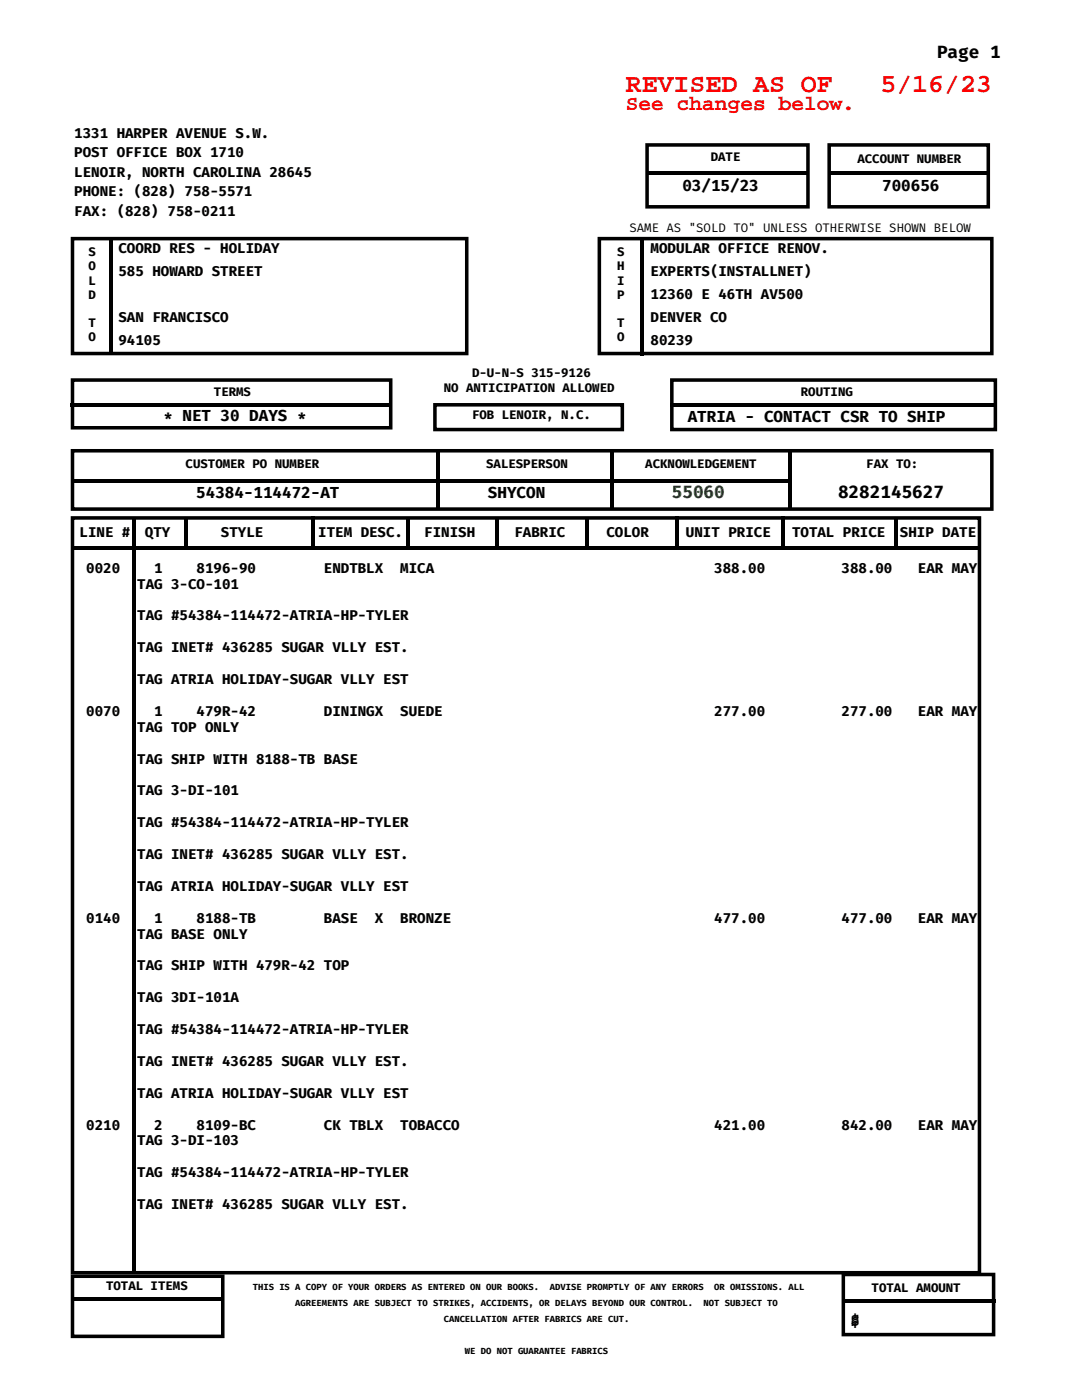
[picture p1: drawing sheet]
<svg xmlns="http://www.w3.org/2000/svg" width="216mm" height="279mm" viewBox="0 0 216 279" stroke-linecap="round" stroke-linejoin="round" font-family="sans-serif">
<defs><g id="words">
<g font-size="5.3" fill="#f00">
<text x="124.9" y="18.3">REVISED AS OF</text>
<text x="175.7" y="18.3">5/16/23</text>
</g>
<text font-size="4.2" fill="#f00" x="124.9" y="21.9">See changes below.</text>
<g font-size="3.5">
<text x="187" y="11.6">Page 1</text>
<text x="167.2" y="99.5">8282145627</text>
</g>
<text font-size="3.5" fill="#008000" x="134.1" y="99.5">55060</text>
<g font-size="3.2">
<text x="136.2" y="38.1">03/15/23</text>
<text x="176" y="38.1">700656</text>
<text x="32.6" y="84">* NET 30 DAYS *</text>
<text x="137.2" y="84.3">ATRIA - CONTACT CSR TO SHIP</text>
<text x="39.2" y="99.5">54384-114472-AT</text>
<text x="97.4" y="99.5">SHYCON</text>
<text x="169.7" y="264.2">$</text>
</g>
<g font-size="2.8">
<text x="14.8" y="27.5">1331 HARPER AVENUE S.W.</text>
<text x="14.8" y="31.4">POST OFFICE BOX 1710</text>
<text x="14.8" y="35.3">LENOIR, NORTH CAROLINA 28645</text>
<text x="14.8" y="39.2">PHONE: (828) 758-5571</text>
<text x="14.8" y="43">FAX: (828) 758-0211</text>
<text x="23.6" y="50.4">COORD RES - HOLIDAY</text>
<text x="129.8" y="50.4">MODULAR OFFICE RENOV.</text>
<text x="23.6" y="55">585 HOWARD STREET</text>
<text x="129.8" y="55">EXPERTS(INSTALLNET)</text>
<text x="129.8" y="59.6">12360 E 46TH AV500</text>
<text x="23.6" y="64.2">SAN FRANCISCO</text>
<text x="129.8" y="64.2">DENVER CO</text>
<text x="23.6" y="68.8">94105</text>
<text x="129.8" y="68.8">80239</text>
<text x="15.9" y="107.2">LINE #</text>
<text x="28.9" y="107.2">QTY</text>
<text x="44.1" y="107.2">STYLE</text>
<text x="63.5" y="107.2">ITEM DESC.</text>
<text x="84.7" y="107.2">FINISH</text>
<text x="102.7" y="107.2">FABRIC</text>
<text x="121" y="107.2">COLOR</text>
<text x="136.9" y="107.2">UNIT PRICE</text>
<text x="158" y="107.2">TOTAL PRICE</text>
<text x="179.6" y="107.2">SHIP DATE</text>
<text x="17.2" y="114.3">0020</text>
<text x="27.4" y="117.5">TAG 3-CO-101</text>
<text x="30.8" y="114.3">1</text>
<text x="39.2" y="114.3">8196-90</text>
<text x="64.6" y="114.3">ENDTBLX</text>
<text x="79.9" y="114.3">MICA</text>
<text x="142.5" y="114.3">388.00</text>
<text x="167.9" y="114.3">388.00</text>
<text x="183.2" y="114.3">EAR MAY</text>
<text x="27.4" y="123.8">TAG #54384-114472-ATRIA-HP-TYLER</text>
<text x="27.4" y="130.2">TAG INET# 436285 SUGAR VLLY EST.</text>
<text x="27.4" y="136.5">TAG ATRIA HOLIDAY-SUGAR VLLY EST</text>
<text x="17.2" y="142.9">0070</text>
<text x="30.8" y="142.9">1</text>
<text x="39.2" y="142.9">479R-42</text>
<text x="64.6" y="142.9">DININGX</text>
<text x="79.9" y="142.9">SUEDE</text>
<text x="142.5" y="142.9">277.00</text>
<text x="167.9" y="142.9">277.00</text>
<text x="183.2" y="142.9">EAR MAY</text>
<text x="27.4" y="146">TAG TOP ONLY</text>
<text x="27.4" y="152.4">TAG SHIP WITH 8188-TB BASE</text>
<text x="27.4" y="158.8">TAG 3-DI-101</text>
<text x="27.4" y="165.1">TAG #54384-114472-ATRIA-HP-TYLER</text>
<text x="27.4" y="171.4">TAG INET# 436285 SUGAR VLLY EST.</text>
<text x="27.4" y="177.8">TAG ATRIA HOLIDAY-SUGAR VLLY EST</text>
<text x="17.2" y="184.1">0140</text>
<text x="30.8" y="184.1">1</text>
<text x="39.2" y="184.1">8188-TB</text>
<text x="64.6" y="184.1">BASE</text>
<text x="74.8" y="184.1">X</text>
<text x="79.9" y="184.1">BRONZE</text>
<text x="142.5" y="184.1">477.00</text>
<text x="167.9" y="184.1">477.00</text>
<text x="183.2" y="184.1">EAR MAY</text>
<text x="27.4" y="187.3">TAG BASE ONLY</text>
<text x="27.4" y="193.7">TAG SHIP WITH 479R-42 TOP</text>
<text x="27.4" y="200">TAG 3DI-101A</text>
<text x="27.4" y="206.4">TAG #54384-114472-ATRIA-HP-TYLER</text>
<text x="27.4" y="212.7">TAG INET# 436285 SUGAR VLLY EST.</text>
<text x="27.4" y="219.1">TAG ATRIA HOLIDAY-SUGAR VLLY EST</text>
<text x="17.2" y="225.4">0210</text>
<text x="30.8" y="225.4">2</text>
<text x="39.2" y="225.4">8109-BC</text>
<text x="64.6" y="225.4">CK TBLX</text>
<text x="79.9" y="225.4">TOBACCO</text>
<text x="142.5" y="225.4">421.00</text>
<text x="167.9" y="225.4">842.00</text>
<text x="183.2" y="225.4">EAR MAY</text>
<text x="27.4" y="228.6">TAG 3-DI-103</text>
<text x="27.4" y="234.9">TAG #54384-114472-ATRIA-HP-TYLER</text>
<text x="27.4" y="241.3">TAG INET# 436285 SUGAR VLLY EST.</text>
</g>
<g font-size="2.5">
<text x="141.8" y="32.1">DATE</text>
<text x="171.1" y="32.5">ACCOUNT NUMBER</text>
<text x="125.6" y="46.2">SAME AS &quot;SOLD TO&quot; UNLESS OTHERWISE SHOWN BELOW</text>
<text x="17.6" y="51.2">S</text>
<text x="17.6" y="54">O</text>
<text x="123.1" y="51.2">S</text>
<text x="123.1" y="54">H</text>
<text x="17.6" y="56.8">L</text>
<text x="17.6" y="59.6">D</text>
<text x="123.1" y="56.8">I</text>
<text x="123.1" y="59.6">P</text>
<text x="17.6" y="65.3">T</text>
<text x="123.1" y="65.3">T</text>
<text x="17.6" y="68.1">O</text>
<text x="123.1" y="68.1">O</text>
<text x="94.2" y="75.1">D-U-N-S 315-9126</text>
<text x="42.7" y="79">TERMS</text>
<text x="88.5" y="78.3">NO ANTICIPATION ALLOWED</text>
<text x="94.2" y="83.6">FOB LENOIR, N.C.</text>
<text x="159.8" y="79">ROUTING</text>
<text x="37" y="93.5">CUSTOMER PO NUMBER</text>
<text x="97" y="93.5">SALESPERSON</text>
<text x="128.8" y="93.5">ACKNOWLEDGEMENT</text>
<text x="172.9" y="93.5">FAX TO:</text>
<text x="21.2" y="257.5">TOTAL ITEMS</text>
<text x="173.9" y="257.9">TOTAL AMOUNT</text>
</g>
<g font-size="1.8">
<text x="50.4" y="257.5">THIS IS A COPY OF YOUR ORDERS AS ENTERED ON OUR BOOKS.</text>
<text x="109.7" y="257.5">ADVISE PROMPTLY OF ANY ERRORS</text>
<text x="142.5" y="257.5">OR OMISSIONS. ALL</text>
<text x="58.9" y="260.7">AGREEMENTS ARE SUBJECT TO STRIKES, ACCIDENTS, OR DELAYS BEYOND OUR CONTROL.</text>
<text x="88.5" y="263.9">CANCELLATION AFTER FABRICS ARE CUT.</text>
<text x="140.4" y="260.7">NOT SUBJECT TO</text>
<text x="92.8" y="270.2">WE DO NOT GUARANTEE FABRICS</text>
</g>
</g></defs>
<path d="M129.1 28.9h32.1v12.4h-32.1zM165.5 28.9h31.7v12.4h-31.7zM14.5 47.6h78.6v23h-78.6zM119.6 47.6h78.3v23h-78.3zM14.5 75.8h63.5v9.6h-63.5zM134.1 75.8h64.5v9.9h-64.5zM14.5 90h183.4v11.6h-183.4zM86.8 80.8h37.4v4.9h-37.4zM14.5 103.4h180.9v150.6h-180.9zM14.5 254.7h29.9v12h-29.9zM168.3 254.4h30v11.9h-30z" fill="none" stroke="#000" stroke-width=".71" stroke-linecap="butt"/>
<g fill="#000">
<path d="M129.1 34.2h32.1v.7h-32.1zM165.5 34.2h32.1v.7h-32.1zM21.9 47.3h.7v22.9h-.7zM127.7 47.3h.7v23.6h-.7zM14.1 80.4h63.9v.7h-63.9zM14.1 95.6h143.2v.7h-143.2zM133.7 80.4h64.6v.7h-64.6zM14.8 109h180.6v.7h-180.6zM36.7 103.4h.7v6h-.7zM62.1 103h.7v6.4h-.7zM81.1 103.4h.7v5.6h-.7zM87.1 90h.7v11.6h-.7z"/>
<path d="M98.8 103.4h.7v5.6h-.7zM116.8 103.4h.7v5.6h-.7zM121.7 90h.7v11.6h-.7zM134.8 103h.7v6.4h-.7zM155.9 103h.7v6h-.7zM157.3 90h.7v11.6h-.7zM178.5 103.4h.7v6h-.7zM14.5 258.9h29.9v.7h-29.9zM26.5 103.4h.7v150.6h-.7zM168.6 259.3h30v.7h-30z"/>
</g>
<use href="#words"/>
</svg>
